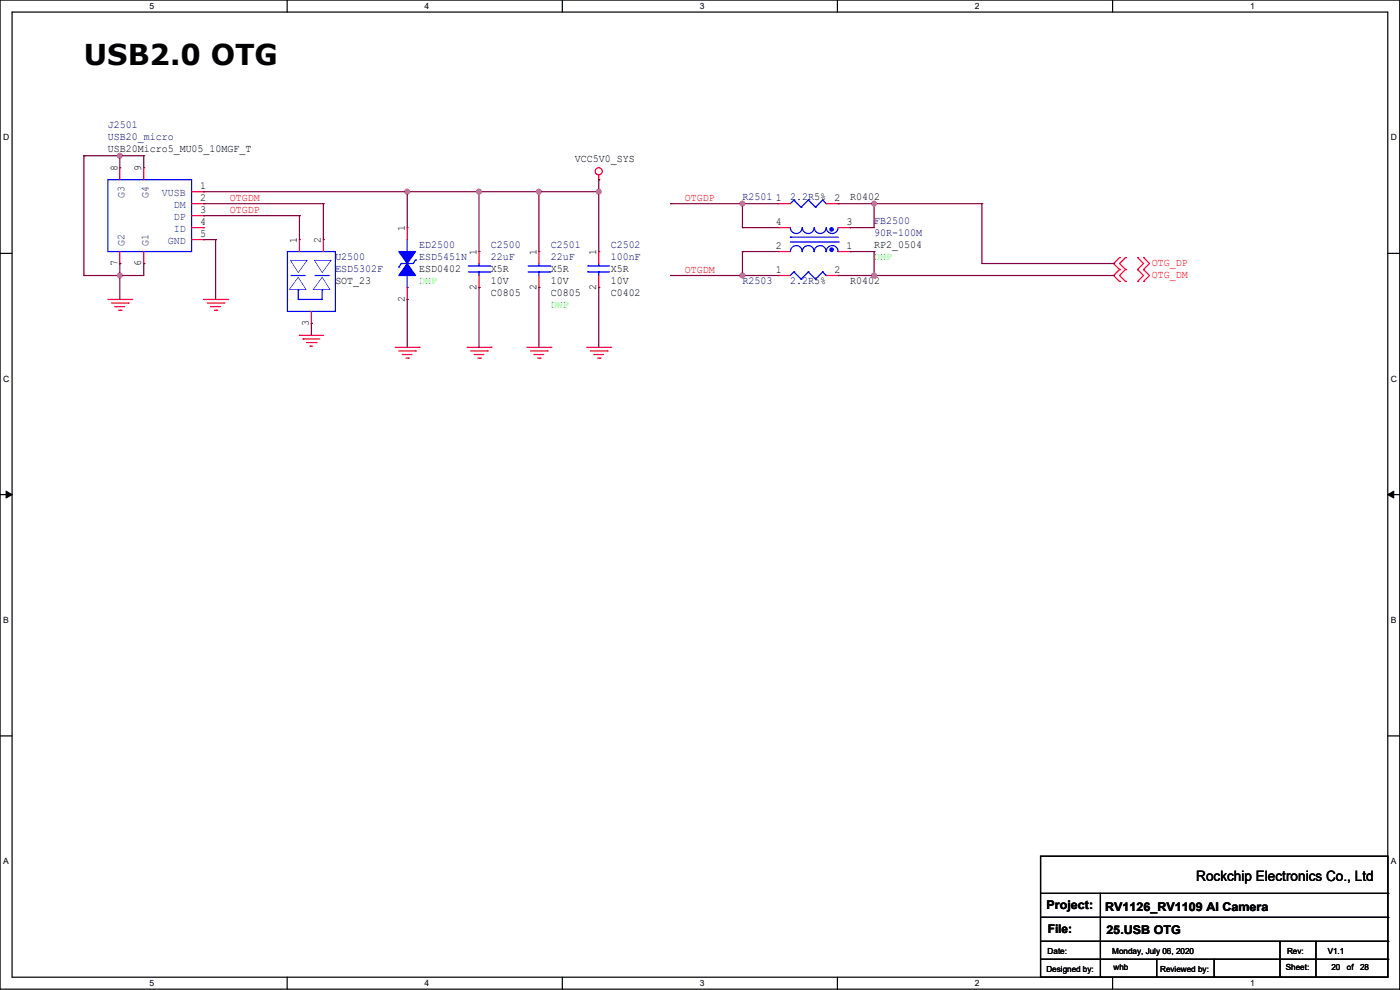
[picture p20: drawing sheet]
<svg xmlns="http://www.w3.org/2000/svg" width="297mm" height="210mm" viewBox="0 0 297 210" stroke-linecap="round" stroke-linejoin="round" font-family="sans-serif">
<defs><g id="words">
<text font-size="6.1" x="17.8" y="13.8">USB2.0 OTG</text>
<text font-size="3" x="253.8" y="186.9">Rockchip Electronics Co., Ltd</text>
<g font-size="2.5">
<text x="222" y="192.9">Project:</text>
<text x="222.3" y="198">File:</text>
<text x="234.5" y="193.1">RV1126_RV1109 AI Camera</text>
<text x="234.7" y="198.2">25.USB OTG</text>
</g>
<g font-size="2.3" fill="#000080">
<text x="22.9" y="27.2">J2501</text>
<text x="22.9" y="29.8">USB20_micro</text>
<text x="157.5" y="42.5">R2501</text>
<text x="167.7" y="42.5">2.2R5%</text>
<text x="185.4" y="47.6">FB2500</text>
<text x="88.9" y="52.6">ED2500</text>
<text x="104.2" y="52.6">C2500</text>
<text x="116.9" y="52.6">C2501</text>
<text x="129.6" y="52.6">C2502</text>
<text x="185.4" y="50.1">90R-100M</text>
<text x="71.1" y="55.2">U2500</text>
<text x="71.1" y="57.7">ESD5302F</text>
<text x="88.9" y="55.2">ESD5451N</text>
<text x="104.2" y="55.2">22uF</text>
<text x="116.9" y="55.2">22uF</text>
<text x="129.6" y="55.2">100nF</text>
<text x="157.5" y="60.3">R2503</text>
<text x="167.7" y="60.3">2.2R5%</text>
</g>
<g font-size="2.3">
<text x="22.9" y="32.3">USB20Micro5_MU05_10MGF_T</text>
<text x="121.9" y="34.4">VCC5V0_SYS</text>
<text x="24.9" y="36.3" transform="rotate(-90 24.9 36.3)">8</text>
<text x="30" y="36.3" transform="rotate(-90 30 36.3)">9</text>
<text x="42.4" y="40.1">1</text>
<text x="42.4" y="42.7">2</text>
<text x="42.4" y="45.2">3</text>
<text x="42.4" y="47.8">4</text>
<text x="164.6" y="42.7">1</text>
<text x="164.6" y="47.8">4</text>
<text x="177.1" y="42.7">2</text>
<text x="179.6" y="47.8">3</text>
<text x="180.4" y="42.5">R0402</text>
<text x="42.4" y="50.3">5</text>
<text x="63" y="51.6" transform="rotate(-90 63 51.6)">1</text>
<text x="68.1" y="51.6" transform="rotate(-90 68.1 51.6)">2</text>
<text x="85.9" y="49" transform="rotate(-90 85.9 49)">1</text>
<text x="164.6" y="52.8">2</text>
<text x="179.6" y="52.8">1</text>
<text x="185.4" y="52.6">RP2_0504</text>
<text x="24.9" y="56.4" transform="rotate(-90 24.9 56.4)">7</text>
<text x="30" y="56.4" transform="rotate(-90 30 56.4)">6</text>
<text x="88.9" y="57.7">ESD0402</text>
<text x="101.1" y="54.1" transform="rotate(-90 101.1 54.1)">1</text>
<text x="104.2" y="57.7">X5R</text>
<text x="113.8" y="54.1" transform="rotate(-90 113.8 54.1)">1</text>
<text x="116.9" y="57.7">X5R</text>
<text x="126.5" y="54.1" transform="rotate(-90 126.5 54.1)">1</text>
<text x="129.6" y="57.7">X5R</text>
<text x="164.6" y="57.9">1</text>
<text x="177.1" y="57.9">2</text>
<text x="71.1" y="60.3">SOT_23</text>
<text x="85.9" y="64" transform="rotate(-90 85.9 64)">2</text>
<text x="101.1" y="61.5" transform="rotate(-90 101.1 61.5)">2</text>
<text x="104.2" y="62.8">C0805</text>
<text x="104.2" y="60.3">10V</text>
<text x="113.8" y="61.5" transform="rotate(-90 113.8 61.5)">2</text>
<text x="116.9" y="62.8">C0805</text>
<text x="116.9" y="60.3">10V</text>
<text x="126.5" y="61.5" transform="rotate(-90 126.5 61.5)">2</text>
<text x="129.6" y="62.8">C0402</text>
<text x="129.6" y="60.3">10V</text>
<text x="180.4" y="60.3">R0402</text>
<text x="65.5" y="69.1" transform="rotate(-90 65.5 69.1)">3</text>
</g>
<g font-size="2.3" fill="#004080">
<text x="26.4" y="41.9" transform="rotate(-90 26.4 41.9)">G3</text>
<text x="31.5" y="41.9" transform="rotate(-90 31.5 41.9)">G4</text>
<text x="34.3" y="41.6">VUSB</text>
<text x="36.9" y="44.1">DM</text>
<text x="36.9" y="46.7">DP</text>
<text x="26.4" y="52.1" transform="rotate(-90 26.4 52.1)">G2</text>
<text x="31.5" y="52.1" transform="rotate(-90 31.5 52.1)">G1</text>
<text x="35.6" y="51.7">GND</text>
<text x="36.9" y="49.2">ID</text>
</g>
<g font-size="2.3" fill="#f00">
<text x="48.8" y="42.7">OTGDM</text>
<text x="48.8" y="45.2">OTGDP</text>
<text x="145.3" y="42.7">OTGDP</text>
<text x="145.3" y="57.9">OTGDM</text>
<text x="244.4" y="56.5">OTG_DP</text>
<text x="244.4" y="59">OTG_DM</text>
</g>
<g font-size="2.3" fill="#0f0">
<text x="185.4" y="55.2">DNP</text>
<text x="88.9" y="60.3">DNP</text>
<text x="116.9" y="65.3">DNP</text>
</g>
<g font-size="1.8">
<text x="31.7" y="1.9">5</text>
<text x="90.1" y="1.9">4</text>
<text x="148.5" y="1.9">3</text>
<text x="206.8" y="1.9">2</text>
<text x="265.2" y="1.9">1</text>
<text x=".7" y="29.8">D</text>
<text x="295.1" y="29.8">D</text>
<text x=".7" y="81">C</text>
<text x="295.1" y="81">C</text>
<text x=".7" y="132.1">B</text>
<text x="295.1" y="132.1">B</text>
<text x=".7" y="183.3">A</text>
<text x="295.1" y="183.3">A</text>
<text x="222.3" y="202.3">Date:</text>
<text x="236" y="202.3">Monday, July 06, 2020</text>
<text x="273" y="202.3">Rev:</text>
<text x="281.7" y="202.3">V1.1</text>
<text x="31.7" y="209.2">5</text>
<text x="90.1" y="209.2">4</text>
<text x="148.5" y="209.2">3</text>
<text x="206.8" y="209.2">2</text>
<text x="222" y="206.1">Designed by:</text>
<text x="236.2" y="205.8">whb</text>
<text x="246.1" y="206.1">Reviewed by:</text>
<text x="265.2" y="209.2">1</text>
<text x="272.8" y="205.8">Sheet:</text>
<text x="282.4" y="205.8">20</text>
<text x="285.7" y="205.8">of</text>
<text x="288.5" y="205.8">28</text>
</g>
</g></defs>
<path d="M0 0h296.9v209.8h-296.9zM2.6 2.6h291.8v204.7h-291.8z" fill="none" stroke="#000" stroke-width=".25"/>
<g fill="#fff">
<path d="M31.7 .3h1v2h-1z"/>
<path d="M31.7 207.5h1v2.1h-1z"/>
</g>
<path d="M60.9 0v2.6M60.9 207.3v2.5" fill="none" stroke="#000" stroke-width=".25"/>
<g fill="#fff">
<path d="M90.1 .3h1v2h-1z"/>
<path d="M90.1 207.5h1v2.1h-1z"/>
</g>
<path d="M119.3 0v2.6M119.3 207.3v2.5" fill="none" stroke="#000" stroke-width=".25"/>
<g fill="#fff">
<path d="M148.5 .3h1v2h-1z"/>
<path d="M148.5 207.5h1v2.1h-1z"/>
</g>
<path d="M177.7 0v2.6M177.7 207.3v2.5" fill="none" stroke="#000" stroke-width=".25"/>
<g fill="#fff">
<path d="M206.8 .3h1v2h-1z"/>
<path d="M206.8 207.5h1v2.1h-1z"/>
</g>
<path d="M236 0v2.6M236 207.3v2.5" fill="none" stroke="#000" stroke-width=".25"/>
<g fill="#fff">
<path d="M265.2 .3h1v2h-1z"/>
<path d="M265.2 207.5h1v2.1h-1z"/>
<path d="M.7 28.2h1.2v2h-1.2z"/>
<path d="M295 28.2h1.3v2h-1.3z"/>
<path d="M.7 79.3h1.2v2.1h-1.2z"/>
<path d="M295 79.3h1.3v2.1h-1.3z"/>
</g>
<path d="M0 53.7h2.6M294.4 53.7h2.5" fill="none" stroke="#000" stroke-width=".25"/>
<g fill="#fff">
<path d="M.7 130.5h1.2v2h-1.2z"/>
<path d="M295 130.5h1.2v2h-1.2z"/>
</g>
<path d="M0 104.9h2.6M294.4 104.9h2.5" fill="none" stroke="#000" stroke-width=".25"/>
<path d="M1.3 104.2l1.3 .7-1.3 .7zM294.4 104.9l1.3-.7v1.4z" fill="#000" stroke="#000" stroke-width=".21"/>
<g fill="#fff">
<path d="M.7 181.7h1.2v2h-1.2z"/>
<path d="M295 181.7h1.2v2h-1.2z"/>
</g>
<g fill="none" stroke="#000" stroke-width=".25">
<path d="M0 156.1h2.6M294.4 156.1h2.5M220.7 181.6h73.7v25.7h-73.7zM220.7 189.5h73.7M220.7 194.6h73.7M220.7 199.7h73.7M233.4 189.5v17.8M271.5 199.7v7.6M279.2 199.7v7.6M294.4 189.5h.1M294.4 194.6h.1M294.4 199.7h.1"/>
<path d="M220.7 203.5h73.7M233.4 207.3h.1M245.4 207.3h.1M245.4 203.5v3.8M257.6 207.3h.1M257.6 203.5v3.8M271.5 207.3h.1M279.2 207.3h.1M294.4 203.5h.1"/>
</g>
<g fill="none" stroke="#f00" stroke-width=".25">
<path d="M25.4 35.6h.1M25.4 35.6v2.5M30.5 35.6h.1M30.5 35.6v2.5M127 38.1h.1M127 37.1v1M25.4 55.9h.1M25.4 53.4v2.5M30.5 55.9h.1M30.5 53.4v2.5M40.7 40.7h2.5M40.7 43.2h2.5"/>
<path d="M40.7 45.7h2.5M40.7 48.3h2.5M40.7 50.8h2.5M43.2 40.7h.1M43.2 43.2h.1M43.2 45.7h.1M43.2 48.3h.1M43.2 50.8h.1M63.5 50.8h.1M63.5 50.8v2.6M68.6 50.8h.1M68.6 50.8v2.6"/>
<path d="M86.4 48.3h.1M86.4 48.3v2.5M101.6 53.4h.1M101.6 53.4v2.5M101.6 58.4v2.6M114.3 53.4h.1M114.3 53.4v2.5M114.3 58.4v2.6M127 53.4h.1M127 53.4v2.5M127 58.4v2.6M165.1 58.4h.1"/>
<path d="M165.1 43.2h.1M165.1 53.4h.1M165.1 48.3h.1M165.1 43.2h2.6M165.1 48.3h2.6M165.1 58.4h2.6M165.1 53.4h2.6M175.3 43.2h2.5M175.3 58.4h2.5M177.8 58.4h.1M177.8 43.2h.1M177.8 48.3h2.6"/>
<path d="M177.8 53.4h2.6M180.4 53.4h.1M180.4 48.3h.1M237.5 54.6h.1M237.5 57.2h.1M237.5 59.7h.1M237.5 54.6l-1.3 1.3 1.3 1.3M237.5 57.2l-1.3 1.2 1.3 1.3M238.8 57.2h.1M238.8 54.6h.1M238.8 59.7h.1M238.8 54.6l-1.3 1.3 1.3 1.3"/>
<path d="M238.8 57.2l-1.3 1.2 1.3 1.3M241.3 57.2h.1M241.3 54.6h.1M241.3 59.7h.1M241.3 54.6l1.3 1.3-1.3 1.3M241.3 57.2l1.3 1.2-1.3 1.3M242.6 57.2h.1M242.6 54.6h.1M242.6 59.7h.1M242.6 54.6l1.3 1.3-1.3 1.3M242.6 57.2l1.3 1.2-1.3 1.3M22.9 63.5h5.1"/>
<path d="M23.6 64.3h3.6M24.4 65h.1M24.4 65h2M25.2 65.8h.5M25.7 65.8h.1M27.2 64.3h.1M28 63.5h.1M43.2 63.5h5.1M44 64.3h3.5M44.7 65h.1M44.7 65h2.1M45.5 65.8h.5"/>
<path d="M46 65.8h.1M47.5 64.3h.1M48.3 63.5h.1M63.5 71.1h.1M63.5 71.1h5.1M64.3 71.9h.1M64.3 71.9h3.5M65 72.7h2.1M65.8 73.4h.1M65.8 73.4h.5M66.1 68.6h.1M66.1 66.1v2.5"/>
<path d="M67.1 72.7h.1M83.8 73.7h5.1M84.6 74.4h3.6M85.4 75.2h.1M85.4 75.2h2M86.1 76h.5M86.4 63.5h.1M86.4 61v2.5M86.6 76h.1M88.2 74.4h.1M88.9 73.7h.1M99.1 73.7h5.1"/>
<path d="M99.8 74.4h3.6M100.6 75.2h.1M100.6 75.2h2M101.4 76h.5M101.6 61h.1M101.9 76h.1M103.4 74.4h.1M104.2 73.7h.1M111.8 73.7h5.1M112.5 74.4h3.6M113.3 75.2h.1M113.3 75.2h2"/>
<path d="M114.1 76h.5M114.3 61h.1M114.6 76h.1M116.1 74.4h.1M116.9 73.7h.1M124.5 73.7h5.1M125.2 74.4h3.6M126 75.2h.1M126 75.2h2M126.8 76h.5M127 61h.1M127.3 76h.1"/>
<path d="M128.8 74.4h.1M129.6 73.7h.1"/>
<circle cx="127" cy="36.3" r=".75"/>
</g>
<g fill="none" stroke="#00f" stroke-width=".25">
<path d="M22.9 38.1h17.8v15.3h-17.8zM61 53.4h10.1v12.7h-10.1zM61.5 55.1h3.8l-2 2.8zM61.7 58.4h2.8M63.3 58.7l1.7 2.8h-3.8zM64.5 58.4h.1M66.6 55.1h3.8l-2.1 2.8zM66.8 58.4h2.8M68.3 58.7l1.8 2.8h-3.8zM69.6 58.4h.1M84.6 56.7h.1M85.1 55.9h.1"/>
<path d="M85.1 55.9l-.5 .8M86.4 53.4h.1M86.4 50.8v2.6M86.4 58.4v2.6M88.2 55.1h.1M88.2 55.1l-.5 .8h-2.6M99.3 57.7h4.6M99.3 56.4h4.6M101.6 56.4h.1M101.6 57.7h.1M101.6 55.9v.5M101.6 57.7v.7"/>
<path d="M103.9 57.7h.1M103.9 56.4h.1M112 57.7h4.6M112 56.4h4.6M114.3 56.4h.1M114.3 57.7h.1M114.3 55.9v.5M114.3 57.7v.7M116.6 57.7h.1M116.6 56.4h.1M124.7 57.7h.1M124.7 56.4h.1"/>
<path d="M124.7 57.7h4.6M124.7 56.4h4.6M127 56.4h.1M127 57.7h.1M127 55.9v.5M127 57.7v.7M167.7 48.3a1.26 1.26 0 0 0 1.2 1.2 1.26 1.26 0 0 0 1.3-1.2 1.29 1.29 0 0 0 1.3 1.2 1.26 1.26 0 0 0 1.2-1.2 1.29 1.29 0 0 0 1.3 1.2 1.26 1.26 0 0 0 1.3-1.2 1.29 1.29 0 0 0 1.3 1.2 1.26 1.26 0 0 0 1.2-1.2M167.7 53.4a1.26 1.26 0 0 1 1.2-1.3 1.26 1.26 0 0 1 1.3 1.3 1.26 1.26 0 0 1 1.3-1.3 1.26 1.26 0 0 1 1.2 1.3 1.26 1.26 0 0 1 1.3-1.3 1.26 1.26 0 0 1 1.3 1.3 1.26 1.26 0 0 1 1.3-1.3 1.26 1.26 0 0 1 1.2 1.3M167.7 50.3h.1M167.7 50.3h10.1M167.7 51.3h10.1M168.4 57.7h.1"/>
<path d="M168.4 42.4h.1M168.4 57.7l-.7 .7M168.4 57.7l1.5 1.5M168.4 42.4l-.7 .8M168.4 42.4l1.5 1.6M169.9 59.2h.1M169.9 44h.1M171.5 57.7h.1M171.5 42.4h.1M171.5 57.7l-1.6 1.5M171.5 57.7l1.5 1.5M171.5 42.4l-1.6 1.6"/>
<path d="M171.5 42.4l1.5 1.6M173 59.2h.1M173 44h.1M174.5 57.7h.1M174.5 42.4h.1M174.5 57.7l-1.5 1.5M174.5 57.7l.8 .7M174.5 42.4l-1.5 1.6M174.5 42.4l.8 .8M175.3 58.4h.1M175.3 43.2h.1M177.8 51.3h.1"/>
<path d="M63.3 61.5v2h5v-2M63.3 61.5h.1M68.3 61.5h.1M86.4 61h.1"/>
</g>
<g fill="#00f" stroke="#00f" stroke-width=".25">
<path d="M84.6 53.4h3.6l-1.8 2.5z" fill-rule="evenodd"/>
<path d="M86.4 55.9l1.8 2.5h-3.6z" fill-rule="evenodd"/>
<circle cx="176.4" cy="53" r=".37"/>
<circle cx="176.4" cy="48.7" r=".37"/>
</g>
<g fill="none" stroke="#800040" stroke-width=".25">
<path d="M17.8 33h.1M17.8 33v25.4M17.8 33h12.7M25.4 33h.1M25.4 33v2.6M30.5 33h.1M30.5 33v2.6M127 38.1h.1M127 38.1v15.3M17.8 58.4h.1M25.4 55.9h.1M25.4 58.4h.1"/>
<path d="M25.4 55.9v7.6M30.5 55.9h.1M30.5 55.9v2.5h-12.7M43.2 40.7h.1M43.2 43.2h.1M43.2 45.7h.1M43.2 50.8h.1M43.2 43.2h25.4M43.2 40.7h83.8M43.2 45.7h20.3M43.2 50.8h2.5M45.7 50.8h.1"/>
<path d="M45.7 50.8v12.7M63.5 45.7h.1M63.5 45.7v5.1M68.6 43.2h.1M68.6 43.2v7.6M86.4 40.7h.1M86.4 40.7v7.6M101.6 40.7h.1M101.6 40.7v12.7M114.3 40.7h.1M114.3 40.7v12.7M127 40.7h.1"/>
<path d="M142.3 58.4h.1M142.3 43.2h.1M142.3 43.2h22.8M142.3 58.4h22.8M157.5 48.3h.1M157.5 43.2h.1M157.5 53.4h.1M157.5 58.4h.1M157.5 48.3h7.6M157.5 43.2v5.1M157.5 53.4v5M157.5 53.4h7.6"/>
<path d="M177.8 43.2h.1M177.8 58.4h.1M177.8 43.2h30.5M177.8 58.4h58.4M180.4 48.3h.1M180.4 53.4h.1M180.4 53.4h5M185.4 43.2h.1M185.4 53.4h.1M185.4 43.2v5.1h-5M185.4 53.4v5M208.3 43.2h.1"/>
<path d="M208.3 43.2v12.7h27.9M236.2 58.4h.1M236.2 55.9h.1M66.1 68.6h.1M66.1 68.6v2.5M86.4 63.5h.1M86.4 63.5v10.2M101.6 61h.1M101.6 61v12.7M114.3 61h.1M114.3 61v12.7M127 61h.1"/>
<path d="M127 61v12.7"/>
</g>
<g fill="#f0f" stroke="#f0f" stroke-width=".25">
<circle cx="185.4" cy="43.2" r=".5"/>
<circle cx="185.4" cy="58.4" r=".5"/>
<circle cx="157.5" cy="58.4" r=".5"/>
<circle cx="157.5" cy="43.2" r=".5"/>
<circle cx="25.4" cy="58.4" r=".5"/>
<circle cx="25.4" cy="33" r=".5"/>
<circle cx="86.4" cy="40.7" r=".5"/>
<circle cx="127" cy="40.7" r=".5"/>
<circle cx="114.3" cy="40.7" r=".5"/>
<circle cx="101.6" cy="40.7" r=".5"/>
</g>
<use href="#words"/>
</svg>
